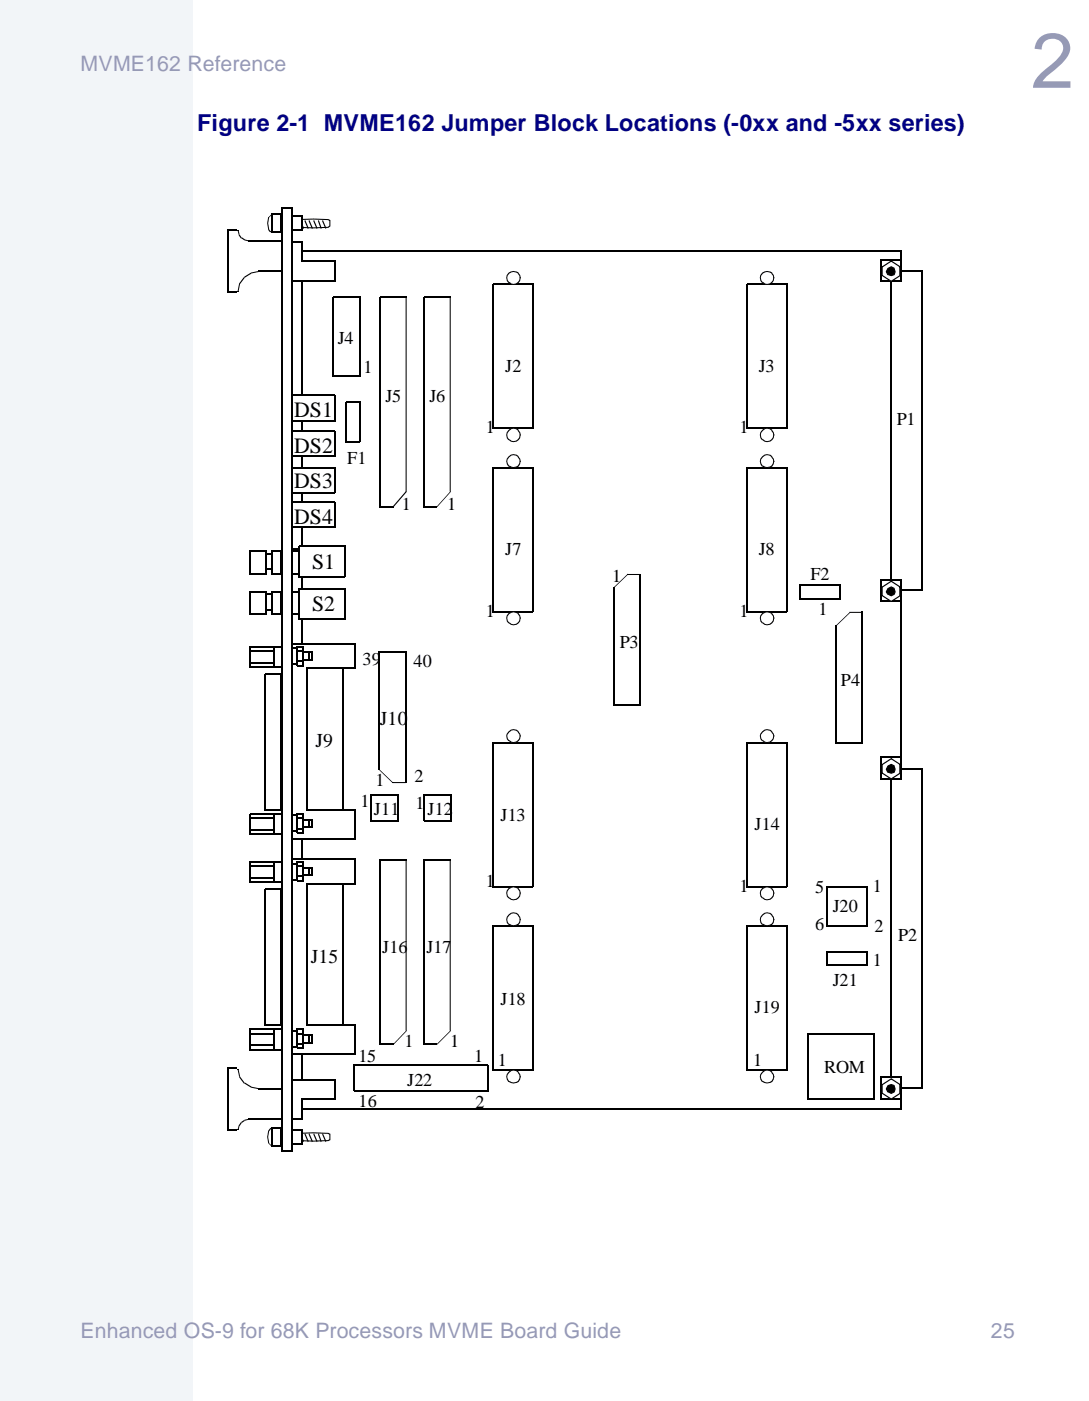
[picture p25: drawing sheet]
<svg xmlns="http://www.w3.org/2000/svg" width="178mm" height="229mm" viewBox="0 0 178 229" stroke-linecap="round" stroke-linejoin="round" font-family="sans-serif">
<defs><g id="words">
<text font-size="12.7" fill="#969ab5" x="168.3" y="14.3">2</text>
<text font-size="3.8" fill="#000083" x="32.2" y="21.3">Figure 2-1 MVME162 Jumper Block Locations (-0xx and -5xx series)</text>
<g font-size="3.6">
<text x="48" y="68">DS1</text>
<text x="48" y="73.9">DS2</text>
<text x="48" y="79.6">DS3</text>
<text x="48" y="85.5">DS4</text>
<text x="51" y="92.9">S1</text>
<text x="51" y="99.8">S2</text>
</g>
<g font-size="3.5" fill="#969ab5">
<text x="13.1" y="11.5">MVME162 Reference</text>
<text x="13.1" y="218.4">Enhanced OS-9 for 68K Processors MVME Board Guide</text>
<text x="161.8" y="218.4">25</text>
</g>
<g font-size="3.2">
<text x="62" y="118.4">J10</text>
<text x="51.5" y="121.8">J9</text>
<text x="50.7" y="157.2">J15</text>
</g>
<g font-size="3">
<text x="55.1" y="56.1">J4</text>
<text x="59.4" y="60.8">1</text>
<text x="62.9" y="65.5">J5</text>
<text x="70.1" y="65.5">J6</text>
<text x="82.5" y="60.7">J2</text>
<text x="123.9" y="60.7">J3</text>
<text x="79.3" y="70.7">1</text>
<text x="120.7" y="70.7">1</text>
<text x="146.4" y="69.3">P1</text>
<text x="56.7" y="75.8">F1</text>
<text x="65.6" y="83.2">1</text>
<text x="73" y="83.2">1</text>
<text x="82.5" y="90.6">J7</text>
<text x="99.9" y="95">1</text>
<text x="123.9" y="90.6">J8</text>
<text x="132.3" y="94.7">F2</text>
<text x="79.3" y="100.6">1</text>
<text x="120.7" y="100.6">1</text>
<text x="133.6" y="100.4">1</text>
<text x="101.2" y="105.8">P3</text>
<text x="59.2" y="108.5">39</text>
<text x="67.5" y="108.8">40</text>
<text x="137.3" y="111.9">P4</text>
<text x="58.9" y="131.7">1</text>
<text x="61.3" y="128.3">1</text>
<text x="67.7" y="127.5">2</text>
<text x="67.8" y="131.9">1</text>
<text x="61.1" y="132.9">J11</text>
<text x="69.8" y="132.9">J12</text>
<text x="81.7" y="134">J13</text>
<text x="123.2" y="135.5">J14</text>
<text x="79.3" y="144.7">1</text>
<text x="120.7" y="145.5">1</text>
<text x="133.1" y="145.7">5</text>
<text x="136" y="148.8">J20</text>
<text x="142.5" y="145.5">1</text>
<text x="62.4" y="155.5">J16</text>
<text x="69.6" y="155.5">J17</text>
<text x="133.1" y="151.8">6</text>
<text x="142.8" y="152.1">2</text>
<text x="146.7" y="153.6">P2</text>
<text x="136" y="160.9">J21</text>
<text x="142.5" y="157.6">1</text>
<text x="81.7" y="163.9">J18</text>
<text x="123.2" y="165.4">J19</text>
<text x="58.5" y="173.3">15</text>
<text x="66.1" y="170.9">1</text>
<text x="73.5" y="170.9">1</text>
<text x="77.4" y="173.3">1</text>
<text x="81.3" y="173.9">1</text>
<text x="123" y="173.9">1</text>
<text x="66.5" y="177.2">J22</text>
<text x="134.5" y="175.1">ROM</text>
<text x="58.5" y="180.7">16</text>
<text x="77.7" y="180.8">2</text>
</g>
</g></defs>
<path d="M-.1 -.1h31.4v228.7h-31.4z" fill="#f2f5f8"/>
<path d="M31.3 -.1v228.7" fill="none" stroke="#f2f5f8" stroke-width=".17"/>
<path d="M40.8 140.6h8.5v3.3h-8.5z" fill="#fff"/>
<path d="M40.7 143.9h8.6M40.8 140.6v3.3M40.8 140.6h8.6M49.3 140.6v3.4" fill="none" stroke="#000" stroke-width=".17"/>
<path d="M40.8 140.6h3.9v3.3h-3.9z" fill="#fff"/>
<path d="M40.7 143.9h4M40.8 140.6v3.3M40.8 140.6h4M44.7 140.6v3.4" fill="none" stroke="#000" stroke-width=".17"/>
<path d="M40.8 141.3h3.9v2h-3.9z" fill="#fff"/>
<path d="M40.7 143.3h4M40.8 141.2v2.1M40.8 141.3h4M44.7 141.3v2.1" fill="none" stroke="#000" stroke-width=".17"/>
<path d="M40.8 167.9h8.5v3.4h-8.5z" fill="#fff"/>
<path d="M40.7 171.3h8.6M40.8 167.8v3.5M40.8 167.9h8.6M49.3 167.9v3.5" fill="none" stroke="#000" stroke-width=".17"/>
<path d="M40.8 167.9h3.9v3.4h-3.9z" fill="#fff"/>
<path d="M40.7 171.3h4M40.8 167.8v3.5M40.8 167.9h4M44.7 167.9v3.5" fill="none" stroke="#000" stroke-width=".17"/>
<path d="M40.8 168.7h3.9v1.8h-3.9z" fill="#fff"/>
<path d="M49.3 45.8v130.2M147.2 44.3v3.6M147.2 99.8v23.7M40.7 170.5h4M40.8 168.7h4" fill="none" stroke="#000" stroke-width=".17"/>
<path d="M147.1 44.2l.1 .1zM147.1 123.5l.1 .1zM40.7 168.6h.2v1.9h-.2zM44.6 168.7h.2v1.9h-.2zM49.2 176l.2 .1z" fill="#000"/>
<path d="M47.6 64.4h7v4.3h-7z" fill="#fff"/>
<path d="M47.5 68.7h7.1M47.6 64.4v4.3M47.6 64.4h7.1M54.6 64.4v4.4" fill="none" stroke="#000" stroke-width=".17"/>
<path d="M47.6 70.4h7v4h-7z" fill="#fff"/>
<path d="M47.6 40.8v140.2M47.6 40.9h99.6M147.2 40.9v140.2M47.5 74.4h7.1M47.6 70.4h7.1M54.6 70.4v4.1M47.5 181h99.7" fill="none" stroke="#000" stroke-width=".17"/>
<g fill="#fff">
<path d="M49.3 180.9l.1 .2z"/>
<path d="M47.5 180.9h1.8v.2h-1.8z"/>
<path d="M49.3 40.8l.1 .2z"/>
<path d="M47.5 40.8h1.8v.2h-1.8z"/>
</g>
<path d="M49.3 39.5v3.2M47.5 45.9h7.2M49.2 42.6h5.5M54.6 42.5v3.5M145.5 46.1v48.6M147.1 44.3h3.5M150.6 44.2v51.9M147.1 96.3h3.5M147.2 83.6v7" fill="none" stroke="#000" stroke-width=".17"/>
<path d="M47.5 39.5h1.9v.1h-1.9zM47.5 45.1h.2v.2h-.2zM47.5 45.2h.2z" fill="#000"/>
<path d="M47.6 76.3h7v4.1h-7z" fill="#fff"/>
<path d="M47.6 76.2v4.2M47.6 76.3h7.1M54.6 76.3v4.1M47.5 80.4h7.1" fill="none" stroke="#000" stroke-width=".17"/>
<g fill="#fff">
<path d="M147.1 45.8h.1v48.6h-.1z"/>
<path d="M143.8 94.6h3.4v3.5h-3.4z"/>
</g>
<g fill="none" stroke="#000" stroke-width=".17">
<path d="M37.2 37.5v10.2M40.5 39.3h5.4M42.2 44.3h3.7M143.7 98.1h3.5M143.8 94.6h3.4M143.8 94.5v3.6M147.2 94.6v3.6M145.5 127.3v48.6M147.1 125.5h3.5M147.2 125.5v3.6M150.6 125.4v51.9M37.2 174.3v10.1"/>
<path d="M42.2 177.6h3.8M147.1 177.5h3.5M147.2 164.8v7M40.5 182.6h5.5"/>
</g>
<g fill="#000">
<path d="M37.1 37.5h1.6v.2h-1.6zM38.8 37.5l.2 .1zM38.8 37.6h.2l.1 .7h-.1zM39 38.3h.1l.4 .5-.2 .1zM40.6 39.2l.1 .2zM39.3 38.9l.2-.2 .5 .3h-.1l.7 .2v.2l-.7-.2zM45.9 39.2l.1 .2zM37.1 47.5l.1 .2zM37.2 47.5h1.5v.2h-1.5zM38.8 47.5l.2 .1zM39.8 45.2l.1-.1 .1 .2-.8 1v-.1l-.2 1.3h-.2l.2-1.3zM39.9 45.1l1.1-.6 .1 .1-1.1 .7z"/>
<path d="M41 44.5l1.3-.3v.2l-1.3 .2zM42.3 44.2v.2zM45.9 44.2l.1 .2zM147.1 125.4l.1 .1zM37.1 174.3h1.6v.1h-1.6zM38.8 174.4l.2 .1zM38.8 174.5h.2l.2 1.2h-.2zM39 175.7h.2l.8 1-.2 .1zM42.3 177.6v.1zM39.8 176.8l.2-.2 1.1 .7h-.1l1.3 .3v.1l-1.3-.2zM37.1 184.2h1.6v.2h-1.6zM38.8 184.3l.2 .1z"/>
<path d="M39.3 183.1h.1l.1 .1-.4 .5-.1 .6h-.2l.2-.6zM39.4 183.1l.5-.4 .1 .2-.5 .3zM39.9 182.7l.7-.1v.1l-.7 .2zM40.6 182.6l.1 .1z"/>
</g>
<g fill="#fff">
<path d="M147.1 127h.1v48.6h-.1z"/>
<path d="M143.8 175.8h3.4v3.5h-3.4z"/>
</g>
<path d="M143.7 179.3h3.5M143.8 175.8h3.4M143.8 175.7v3.6M147.2 175.8v3.6" fill="none" stroke="#000" stroke-width=".17"/>
<path d="M143.8 94.6h3.4v3.5h-3.4z" fill="#fff"/>
<path d="M143.7 98.1h3.5M143.8 94.6h3.4M143.8 94.5v3.6M147.2 94.6v3.6" fill="none" stroke="#000" stroke-width=".17"/>
<path d="M144 95.8l1.5-1 1.4 1v1.4l-1.4 .9-1.5-.9z" fill-rule="evenodd" fill="#fff"/>
<path d="M144 95.7l1.6-.9 1.4 .9v1.6l-.2-.1v-1.4h.2l-.1 .1-1.4-1 .1-.1v.1l-1.5 1-.1-.2 .1 1.5h-.2l.2-.1 1.5 1-.1 .1-1.6-1zM144.9 96l.6-.3 .6 .2 .1 .6-.1 .1-.2-.5h.1l-.5-.2h.1l-.6 .2-.2 .5v-.1l.2 .5v-.1l.6 .2h-.1l.5-.2-.1 .1 .2-.5 .1 .1-.1 .4-.5 .3a1.1 1.1 0 0 1-1-.8zM146.1 96.5l.1 .1zM145.5 98.1l1.4-1 .1 .2-1.4 .9z" fill="#000"/>
<path d="M145 96l.5-.2 .5 .2 .1 .5-.1 .5-.5 .2-.5-.2-.3-.5z" fill-rule="evenodd" fill="#000"/>
<path d="M143.8 175.8h3.4v3.5h-3.4z" fill="#fff"/>
<path d="M143.7 179.3h3.5M143.8 175.8h3.4M143.8 175.7v3.6M147.2 175.8v3.6" fill="none" stroke="#000" stroke-width=".17"/>
<path d="M144 177l1.5-1 1.4 1v1.4l-1.4 .9-1.5-.9z" fill-rule="evenodd" fill="#fff"/>
<path d="M144 176.9l1.6-.9 1.4 .9v1.6l-.2-.1v-1.4h.2l-.1 .1-1.4-1 .1-.1v.1l-1.5 1-.1-.2 .1 1.5h-.2l.2-.1 1.5 1-.1 .1-1.6-1zM144.9 177.1a.94 .94 0 0 1 1.2 0l.1 .5-.1 .1-.2-.5h.1l-.5-.1h.1l-.6 .1-.2 .5v-.1l.2 .6v-.1l.6 .2h-.1l.5-.2-.1 .1 .2-.6 .1 .1-.1 .5-.5 .3a1.04 1.04 0 0 1-1-.9zM146.1 177.6l.1 .1zM145.5 179.3l1.4-1 .1 .2-1.4 .9z" fill="#000"/>
<path d="M145 177.1l.5-.1 .5 .1 .1 .5-.1 .6-.5 .2-.5-.2-.3-.6z" fill-rule="evenodd" fill="#000"/>
<path d="M143.8 123.5h3.4v3.6h-3.4z" fill="#fff"/>
<path d="M143.7 127.1h3.5M143.8 123.5h3.4M143.8 123.5v3.6M147.2 123.5v3.7" fill="none" stroke="#000" stroke-width=".17"/>
<path d="M144 124.7l1.5-.9 1.4 .9v1.5l-1.4 .9-1.5-.9z" fill-rule="evenodd" fill="#fff"/>
<path d="M144 124.6l1.6-.9 1.4 .9v1.7l-.2-.1v-1.5h.2l-.1 .1-1.4-.9 .1-.2v.2l-1.5 .9-.1-.2 .1 1.6h-.2l.2-.1 1.5 .9-.1 .2-1.6-1zM144.9 125l.6-.4 .6 .3 .1 .6-.1 .1-.2-.5h.1l-.5-.3h.1l-.6 .3-.2 .5v-.1l.2 .5v-.1l.6 .2h-.1l.5-.2-.1 .1 .2-.5 .1 .1-.1 .5a.94 .94 0 0 1-1.5-.5zM146.1 125.5l.1 .1zM145.5 127l1.4-.9 .1 .2-1.4 .9z" fill="#000"/>
<circle cx="145.4" cy="125.4" r=".72" fill="#000"/>
<path d="M143.8 42.3h3.4v3.6h-3.4z" fill="#fff"/>
<path d="M143.7 45.9h3.5M143.8 42.3h3.4M143.8 42.3v3.6M147.2 42.3v3.7" fill="none" stroke="#000" stroke-width=".17"/>
<path d="M144 43.5l1.5-.9 1.4 .9v1.5l-1.4 .9-1.5-.9z" fill-rule="evenodd" fill="#fff"/>
<path d="M144 43.4l1.6-.9 1.4 .9v1.7l-.2-.1v-1.5h.2l-.1 .1-1.4-.9 .1-.2v.2l-1.5 .9-.1-.2 .1 1.6h-.2l.2-.1 1.5 .9-.1 .2-1.6-1zM144.9 43.8l.6-.4 .6 .3 .1 .6-.1 .1-.2-.5h.1l-.5-.3h.1l-.6 .3-.2 .5v-.1l.2 .5v-.1l.6 .2h-.1l.5-.2-.1 .1 .2-.5 .1 .1-.1 .5a.94 .94 0 0 1-1.5-.5zM146.1 44.3l.1 .1zM145.5 45.8l1.4-.9 .1 .2-1.4 .9z" fill="#000"/>
<circle cx="145.4" cy="44.3" r=".72" fill="#000"/>
<path d="M43.3 145.1h2.6v22.1h-2.6z" fill="#fff"/>
<path d="M43.3 145.1h2.7M43.3 145v22.2M45.9 145.1v22.2M43.2 167.2h2.7M47.5 176.3h7.1M49.3 179.3v3.3M49.3 179.3h5.4M54.6 176.2v3.1" fill="none" stroke="#000" stroke-width=".17"/>
<path d="M49.2 179.3l.1 .1zM54.5 179.3l.2 .1zM54.6 176.2l.1 .2zM47.5 182.6l.1 .1zM47.6 182.6h1.8v.1h-1.8zM49.2 182.6l.2 .1z" fill="#000"/>
<path d="M47.6 89.6h1.7v86.7h-1.7z" fill="#fff"/>
<path d="M47.6 89.5h1.8v.2h-1.8zM47.5 176.2h1.8v.2h-1.8z" fill="#000"/>
<path d="M47.6 89.5v86.8M49.3 89.6v86.8" fill="none" stroke="#000" stroke-width=".17"/>
<path d="M48.8 96h7.5v5h-7.5z" fill="#fff"/>
<path d="M48.8 95.9v5.1M48.8 96h7.6M56.3 96v5.1M48.7 101h7.6" fill="none" stroke="#000" stroke-width=".17"/>
<path d="M48.8 89.2h7.5v4.9h-7.5z" fill="#fff"/>
<path d="M48.7 94.1h7.6M48.8 89.1v5M48.8 89.2h7.6M56.3 89.2v5" fill="none" stroke="#000" stroke-width=".17"/>
<path d="M47.6 89.8h1.2v3.9h-1.2z" fill="#fff"/>
<path d="M47.5 93.6h1.3v.1h-1.3zM47.6 89.8h1.3v.1h-1.3z" fill="#000"/>
<path d="M47.6 89.8v3.9M48.8 89.8v3.9" fill="none" stroke="#000" stroke-width=".17"/>
<path d="M47.6 96.5h1.2v3.8h-1.2z" fill="#fff"/>
<path d="M47.6 96.4h1.3v.2h-1.3zM47.5 100.2h1.3v.1h-1.3z" fill="#000"/>
<path d="M47.6 96.4v3.9M48.8 96.5v3.8" fill="none" stroke="#000" stroke-width=".17"/>
<path d="M44.5 89.8h1.4v3.9h-1.4z" fill="#fff"/>
<path d="M44.4 93.6h1.5v.1h-1.5zM44.5 89.8h1.5v.1h-1.5z" fill="#000"/>
<path d="M44.5 89.8v3.9M45.9 89.8v3.9" fill="none" stroke="#000" stroke-width=".17"/>
<path d="M44.5 96.5h1.4v3.8h-1.4z" fill="#fff"/>
<path d="M44.5 96.4h1.5v.2h-1.5zM44.4 100.2h1.5v.1h-1.5z" fill="#000"/>
<path d="M44.5 96.4v3.9M45.9 96.5v3.8" fill="none" stroke="#000" stroke-width=".17"/>
<path d="M43.4 97h1.1v2.6h-1.1z" fill="#fff"/>
<path d="M43.4 99.5h1.1v.2h-1.1zM43.4 96.9h1.1v.1h-1.1z" fill="#000"/>
<path d="M43.4 96.9v2.7M44.5 97v2.7" fill="none" stroke="#000" stroke-width=".17"/>
<path d="M43.4 90.4h1.1v2.5h-1.1z" fill="#fff"/>
<path d="M43.4 92.8h1.1v.2h-1.1zM43.4 90.3h1.1v.1h-1.1z" fill="#000"/>
<path d="M43.4 90.3v2.6M44.5 90.4v2.6" fill="none" stroke="#000" stroke-width=".17"/>
<path d="M40.8 89.8h2.6v3.9h-2.6z" fill="#fff"/>
<path d="M40.7 93.7h2.7M40.8 89.8v3.9M40.8 89.8h2.7M43.4 89.8v3.9" fill="none" stroke="#000" stroke-width=".17"/>
<path d="M40.8 96.5h2.6v3.8h-2.6z" fill="#fff"/>
<path d="M40.8 96.4v3.9M40.8 96.5h2.7M43.4 96.5v3.8M40.7 100.3h2.7" fill="none" stroke="#000" stroke-width=".17"/>
<path d="M47.6 140.1h10.4v31.9h-10.4z" fill="#fff"/>
<path d="M47.6 140.1v31.9M47.6 140.1h10.5M58 140.1v32M47.5 172h10.5" fill="none" stroke="#000" stroke-width=".17"/>
<path d="M50.1 144.2h7.9v23h-7.9z" fill="#fff"/>
<path d="M50.1 144.1v23.1M50.1 144.2h8M56.1 144.4v22.8M58 144.2v23.1M50 167.2h8" fill="none" stroke="#000" stroke-width=".17"/>
<path d="M56 167.2l.1 .1z" fill="#000"/>
<g fill="#fff">
<path d="M57.9 167l.2 .1z"/>
<path d="M57.9 144.4h.2v22.6h-.2z"/>
<path d="M48.5 167.9h1v3.1h-1z"/>
</g>
<path d="M48.4 171h1.1v.1h-1.1zM48.5 167.8h1.1v.2h-1.1z" fill="#000"/>
<path d="M48.5 167.8v3.2M49.5 167.9v3.2" fill="none" stroke="#000" stroke-width=".17"/>
<path d="M47.6 168.2h.9v2.6h-.9z" fill="#fff"/>
<path d="M47.5 170.7h1v.2h-1zM47.6 168.1h1v.1h-1z" fill="#000"/>
<path d="M47.6 168.1v2.7M48.5 168.2v2.7" fill="none" stroke="#000" stroke-width=".17"/>
<path d="M48.5 168.7h1v1.7h-1z" fill="#fff"/>
<path d="M48.4 170.3h1.1v.1h-1.1zM48.4 168.6h.2v1.8h-.2zM48.5 168.6h1.1v.2h-1.1zM49.5 168.7h.1v1.7h-.1z" fill="#000"/>
<path d="M50.1 168.9h.9v1.2h-.9z" fill="#fff"/>
<path d="M50 170h1v.2h-1zM50 168.8h.1v1.3h-.1zM50.1 168.8h1v.2h-1zM50.9 168.9h.2v1.3h-.2z" fill="#000"/>
<path d="M49.5 168.9h1v1.2h-1z" fill="#fff"/>
<path d="M49.5 170h1v.2h-1zM49.5 168.8h.1v1.3h-.1zM49.5 168.8h1.1v.2h-1.1zM50.4 168.9h.2v1.3h-.2z" fill="#000"/>
<path d="M48.5 140.6h1v3.1h-1z" fill="#fff"/>
<path d="M48.4 143.6h1.1v.2h-1.1zM48.5 140.6h1.1v.1h-1.1z" fill="#000"/>
<path d="M48.5 140.6v3.1M49.5 140.6v3.2" fill="none" stroke="#000" stroke-width=".17"/>
<path d="M47.6 140.9h.9v2.6h-.9z" fill="#fff"/>
<path d="M47.5 143.4h1v.2h-1zM47.6 140.8h1v.2h-1z" fill="#000"/>
<path d="M47.6 140.8v2.7M48.5 140.9v2.7" fill="none" stroke="#000" stroke-width=".17"/>
<path d="M48.5 141.3h1v1.7h-1z" fill="#fff"/>
<path d="M48.4 142.9h1.1v.2h-1.1zM48.4 141.2h.2v1.8h-.2zM48.5 141.2h1.1v.2h-1.1zM49.5 141.3h.1v1.8h-.1z" fill="#000"/>
<path d="M50.1 141.6h.9v1.2h-.9z" fill="#fff"/>
<path d="M50 142.7h1v.1h-1zM50 141.5h.1v1.3h-.1zM50.1 141.5h1v.2h-1zM50.9 141.6h.2v1.2h-.2z" fill="#000"/>
<path d="M49.5 141.6h1v1.2h-1z" fill="#fff"/>
<path d="M49.5 142.7h1v.1h-1zM49.5 141.5h.1v1.3h-.1zM49.5 141.5h1.1v.2h-1.1zM50.4 141.6h.2v1.2h-.2z" fill="#000"/>
<path d="M48.4 185.1l.3-.2 2.5-.1 2.3 .1 .4 .2v.8l-.4 .2-2.3 .1-2.5-.1-.3-.2z" fill-rule="evenodd" fill="#fff"/>
<g fill="#000">
<path d="M48.3 185.1l.4-.3h2.5h2.4l.3 .2v1l-.3 .2-2.4 .1-2.5-.1-.4-.3v-.4h.1v.4l.4 .1h-.1l2.5 .1 2.3-.1 .4-.1h-.1v-.8l.1 .1-.4-.2-2.3-.1-2.5 .1h.1l-.4 .2v-.1v.4h-.1zM48.3 185.5h.1zM48.3 185l.1-.1-.1 .2zM48.7 186.3l.2-.1-.2 .2zM48.3 185.1l.1-.1 .5 1.2-.2 .1zM49 185l.1-.1-.1 .2zM49.5 186.3l.1-.1-.1 .2zM49 185.1l.1-.1 .5 1.2-.1 .1zM49.7 185l.2-.1-.2 .2zM50.2 186.3l.2-.1-.2 .2zM49.7 185.1l.2-.1 .5 1.2-.2 .1zM50.4 185l.2-.1-.2 .2z"/>
<path d="M50.9 186.3l.2-.1-.2 .2zM50.4 185.1l.2-.1 .5 1.2-.2 .1zM51.2 185l.1-.1-.1 .2zM51.7 186.3l.1-.1-.1 .2zM51.2 185.1l.1-.1 .5 1.2-.1 .1zM51.9 185l.2-.1-.2 .2zM52.3 186.3l.2-.1-.2 .2zM51.9 185.1l.2-.1 .4 1.2-.2 .1zM52.6 185l.2-.1-.2 .2zM53.1 186.3l.2-.1-.2 .2zM52.6 185.1l.2-.1 .5 1.2-.2 .1z"/>
</g>
<path d="M44.1 184.2l.2-.1 .2 .1a2.07 2.07 0 0 1-.2 2.8l-.4-.5-.2-1 .2-1z" fill-rule="evenodd" fill="#fff"/>
<path d="M44 184.2l.3-.2 .3 .1 .5 1.4h-.2l-.4-1.3h-.2h.1l-.4 .4v-.1l-.2 1 .2 1 .4 .5-.1-.1 .3-.4 .3-1h.2l-.3 1.1-.4 .4-.6-.5-.2-1 .2-1zM44.9 185.5h.2z" fill="#000"/>
<path d="M47.6 184.3h1.7v2.4h-1.7z" fill="#fff"/>
<path d="M47.5 186.6h1.8v.2h-1.8zM47.6 184.2h1.8v.2h-1.8z" fill="#000"/>
<path d="M47.6 184.2v2.5M49.3 184.3v2.5" fill="none" stroke="#000" stroke-width=".17"/>
<path d="M44.5 184.1h1.4v2.9h-1.4z" fill="#fff"/>
<path d="M44.4 186.9h1.5v.1h-1.5zM44.5 184h1.5v.2h-1.5z" fill="#000"/>
<path d="M44.5 184v3M45.9 184.1v2.9" fill="none" stroke="#000" stroke-width=".17"/>
<path d="M48.4 36l.3-.2 2.5-.1 2.3 .1 .4 .2v.8l-.4 .3-2.3 .1-2.5-.1-.3-.3z" fill-rule="evenodd" fill="#fff"/>
<g fill="#000">
<path d="M48.3 36l.4-.3h2.5h2.4l.3 .2v1l-.3 .3-2.4 .1-2.5-.1-.4-.4v-.4h.1v.4l.4 .2h-.1l2.5 .1 2.3-.1 .4-.2h-.1v-.8l.1 .1-.4-.2-2.3-.1-2.5 .1h.1l-.4 .2v-.1v.4h-.1zM48.3 36.4h.1zM48.3 36l.1-.1-.1 .2zM48.7 37.3l.2-.1-.2 .2zM48.3 36.1l.1-.1 .5 1.2-.2 .1zM49 36l.1-.1-.1 .2zM49.5 37.3l.1-.1-.1 .2zM49 36.1l.1-.1 .5 1.2-.1 .1zM49.7 36l.2-.1-.2 .2zM50.2 37.3l.2-.1-.2 .2zM49.7 36.1l.2-.1 .5 1.2-.2 .1zM50.4 36l.2-.1-.2 .2z"/>
<path d="M50.9 37.3l.2-.1-.2 .2zM50.4 36.1l.2-.1 .5 1.2-.2 .1zM51.2 36l.1-.1-.1 .2zM51.7 37.3l.1-.1-.1 .2zM51.2 36.1l.1-.1 .5 1.2-.1 .1zM51.9 36l.2-.1-.2 .2zM52.3 37.3l.2-.1-.2 .2zM51.9 36.1l.2-.1 .4 1.2-.2 .1zM52.6 36l.2-.1-.2 .2zM53.1 37.3l.2-.1-.2 .2zM52.6 36.1l.2-.1 .5 1.2-.2 .1z"/>
</g>
<path d="M44.3 35l.2 .2a2.24 2.24 0 0 1 0 2.6l-.2 .1-.4-.5-.2-1 .2-1z" fill-rule="evenodd" fill="#fff"/>
<path d="M43.8 35.4l.6-.5a1.86 1.86 0 0 1 .7 1.5h-.2l-.3-1v.1l-.1-.3-.2-.1h.1l-.4 .4v-.1l-.2 1 .2 1 .2 .4v-.1l.2 .1h-.1l.2-.1v.1l.4-1.4h.2l-.5 1.5h-.2h-.4a2.4 2.4 0 0 1-.2-2.5zM44.9 36.4h.2z" fill="#000"/>
<path d="M47.6 35.2h1.7v2.4h-1.7z" fill="#fff"/>
<path d="M47.5 37.5h1.8v.2h-1.8zM47.6 35.2h1.8v.1h-1.8z" fill="#000"/>
<path d="M47.6 35.2v2.4M49.3 35.2v2.5" fill="none" stroke="#000" stroke-width=".17"/>
<path d="M44.5 35h1.4v2.9h-1.4z" fill="#fff"/>
<path d="M44.4 37.8h1.5v.1h-1.5zM44.5 34.9h1.5v.2h-1.5z" fill="#000"/>
<path d="M44.5 34.9v3M45.9 35v2.9" fill="none" stroke="#000" stroke-width=".17"/>
<path d="M47.6 82h7v4h-7z" fill="#fff"/>
<path d="M47.5 86h7.1M47.6 81.9v4.1M47.6 82h7.1M54.6 82v4.1" fill="none" stroke="#000" stroke-width=".17"/>
<path d="M40.8 105.5h8.5v3.3h-8.5z" fill="#fff"/>
<path d="M40.7 108.8h8.6M40.8 105.4v3.4M40.8 105.5h8.6M49.3 105.5v3.4" fill="none" stroke="#000" stroke-width=".17"/>
<path d="M40.8 105.5h3.9v3.3h-3.9z" fill="#fff"/>
<path d="M40.7 108.8h4M40.8 105.4v3.4M40.8 105.5h4M44.7 105.5v3.4" fill="none" stroke="#000" stroke-width=".17"/>
<path d="M40.8 106.2h3.9v1.9h-3.9z" fill="#fff"/>
<path d="M40.7 108.1h4M40.8 106.1v2M40.8 106.2h4M44.7 106.2v2" fill="none" stroke="#000" stroke-width=".17"/>
<path d="M40.8 132.9h8.5v3.3h-8.5z" fill="#fff"/>
<path d="M40.7 136.2h8.6M40.8 132.8v3.4M40.8 132.9h8.6M49.3 132.9v3.3" fill="none" stroke="#000" stroke-width=".17"/>
<path d="M40.8 132.9h3.9v3.3h-3.9z" fill="#fff"/>
<path d="M40.7 136.2h4M40.8 132.8v3.4M40.8 132.9h4M44.7 132.9v3.3" fill="none" stroke="#000" stroke-width=".17"/>
<path d="M40.8 133.5h3.9v1.9h-3.9z" fill="#fff"/>
<path d="M40.7 135.4h4M40.8 133.5h4" fill="none" stroke="#000" stroke-width=".17"/>
<path d="M40.7 133.4h.2v2h-.2zM44.6 133.5h.2v2h-.2z" fill="#000"/>
<path d="M43.3 110h2.6v22.1h-2.6z" fill="#fff"/>
<path d="M43.3 110h2.7M43.3 109.9v22.2M45.9 110v22.2M43.2 132.1h2.7" fill="none" stroke="#000" stroke-width=".17"/>
<path d="M47.6 105h10.4v31.8h-10.4z" fill="#fff"/>
<path d="M47.6 104.9v31.9M47.6 105h10.5M58 105v31.9M47.5 136.8h10.5" fill="none" stroke="#000" stroke-width=".17"/>
<path d="M50.1 109.1h7.9v23h-7.9z" fill="#fff"/>
<path d="M50.1 109v23.1M50.1 109.1h8M56.1 109.2v23M58 109.1v23.1M50 132.1h8" fill="none" stroke="#000" stroke-width=".17"/>
<g fill="#fff">
<path d="M57.9 109.2h.2v22.7h-.2z"/>
<path d="M48.5 132.9h1v3h-1z"/>
</g>
<path d="M48.4 135.8h1.1v.2h-1.1zM48.5 132.8h1.1v.1h-1.1z" fill="#000"/>
<path d="M48.5 132.8v3.1M49.5 132.9v3.1" fill="none" stroke="#000" stroke-width=".17"/>
<path d="M47.6 133h.9v2.6h-.9z" fill="#fff"/>
<path d="M47.5 135.6h1v.1h-1zM47.6 132.9h1v.2h-1z" fill="#000"/>
<path d="M47.6 132.9v2.7M48.5 133v2.7" fill="none" stroke="#000" stroke-width=".17"/>
<path d="M48.5 133.5h1v1.7h-1z" fill="#fff"/>
<path d="M48.4 135.1h1.1v.2h-1.1zM48.4 133.4h.2v1.8h-.2zM48.5 133.4h1.1v.2h-1.1zM49.5 133.5h.1v1.8h-.1z" fill="#000"/>
<path d="M50.1 133.8h.9v1.2h-.9z" fill="#fff"/>
<path d="M50 134.9h1v.2h-1zM50 133.7h.1v1.3h-.1zM50.1 133.7h1v.2h-1zM50.9 133.8h.2v1.3h-.2z" fill="#000"/>
<path d="M49.5 133.8h1v1.2h-1z" fill="#fff"/>
<path d="M49.5 134.9h1v.2h-1zM49.5 133.7h.1v1.3h-.1zM49.5 133.7h1.1v.2h-1.1zM50.4 133.8h.2v1.3h-.2z" fill="#000"/>
<path d="M48.5 105.5h1v3.1h-1z" fill="#fff"/>
<path d="M48.4 108.6h1.1v.1h-1.1zM48.5 105.4h1.1v.2h-1.1z" fill="#000"/>
<path d="M48.5 105.4v3.2M49.5 105.5v3.2" fill="none" stroke="#000" stroke-width=".17"/>
<path d="M47.6 105.8h.9v2.6h-.9z" fill="#fff"/>
<path d="M47.5 108.3h1v.2h-1zM47.6 105.7h1v.1h-1z" fill="#000"/>
<path d="M47.6 105.7v2.7M48.5 105.8v2.7" fill="none" stroke="#000" stroke-width=".17"/>
<path d="M48.5 106.2h1v1.7h-1z" fill="#fff"/>
<path d="M48.4 107.8h1.1v.2h-1.1zM48.4 106.1h.2v1.8h-.2zM48.5 106.1h1.1v.2h-1.1zM49.5 106.2h.1v1.8h-.1z" fill="#000"/>
<path d="M50.1 106.4h.9v1.2h-.9z" fill="#fff"/>
<path d="M50 107.5h1v.2h-1zM50 106.4h.1v1.2h-.1zM50.1 106.4h1v.1h-1zM50.9 106.4h.2v1.3h-.2z" fill="#000"/>
<path d="M49.5 106.4h1v1.2h-1z" fill="#fff"/>
<path d="M49.5 107.5h1v.2h-1zM49.5 106.4h.1v1.2h-.1zM49.5 106.4h1.1v.1h-1.1zM50.4 106.4h.2v1.3h-.2z" fill="#000"/>
<path d="M61.9 106.4h4.3v21.3h-2.1l-2.2-2.1z" fill-rule="evenodd" fill="#fff"/>
<path d="M61.9 106.4h4.4M61.9 106.3v19.3M66.2 106.4v21.4" fill="none" stroke="#000" stroke-width=".17"/>
<path d="M61.8 125.6h.2l2.2 2.1-.1 .1v-.2h2.1v.2h-2.1z" fill="#000"/>
<path d="M57.8 173.7h21.8v4.4h-21.8z" fill="#fff"/>
<path d="M57.8 178.1h21.8M57.8 173.7v4.4M57.8 173.7h21.9M79.6 173.7v4.5" fill="none" stroke="#000" stroke-width=".17"/>
<path d="M136.5 102l2.2-2.1h2.1v21.4h-4.3z" fill-rule="evenodd" fill="#fff"/>
<path d="M140.8 99.8v21.5M136.5 102v19.3M136.5 121.3h4.4" fill="none" stroke="#000" stroke-width=".17"/>
<path d="M136.4 102v.1l2.4-2.3h-.1h2.1v.2h-2.1v-.1l.1 .1-2.2 2.1z" fill="#000"/>
<path d="M60.6 129.7h4.4v4.3h-4.4z" fill="#fff"/>
<path d="M60.5 134h4.5M60.6 129.6v4.4M60.6 129.7h4.4M65 129.7v4.4" fill="none" stroke="#000" stroke-width=".17"/>
<path d="M69.3 129.7h4.4v4.3h-4.4z" fill="#fff"/>
<path d="M69.2 134h4.5M69.3 129.6v4.4M69.3 129.7h4.5M73.7 129.7v4.4" fill="none" stroke="#000" stroke-width=".17"/>
<path d="M62 140.4h4.3v27.8l-2.1 2.2h-2.2z" fill-rule="evenodd" fill="#fff"/>
<path d="M62 140.3v30.1M62 140.4h4.4M61.9 170.4h2.3" fill="none" stroke="#000" stroke-width=".17"/>
<path d="M66.2 140.4h.2v27.8l-2.2 2.2 2.1-2.2h.1h-.2z" fill="#000"/>
<path d="M69.2 140.4h4.3v27.8l-2.2 2.2h-2.1z" fill-rule="evenodd" fill="#fff"/>
<path d="M69.2 140.4h4.4M69.2 140.3v30.1M69.1 170.4h2.2" fill="none" stroke="#000" stroke-width=".17"/>
<path d="M73.4 140.4h.2v27.8l-2.3 2.2 2.2-2.2h.1h-.2z" fill="#000"/>
<path d="M121.9 151.1h6.6v23.5h-6.6z" fill="#fff"/>
<path d="M121.9 151v23.6M121.9 151.1h6.6M128.5 151.1v23.6M121.8 174.6h6.7" fill="none" stroke="#000" stroke-width=".17"/>
<circle cx="125.2" cy="175.7" r="1.09" fill="#fff"/>
<path d="M124.4 174.9a1.15 1.15 0 0 1 1.3-.3 1.15 1.15 0 0 1 .7 1.1h-.1l-.1-.4v.1l-.3-.4h.1l-.3-.2-.5-.1-.4 .1h.1l-.6 .6v-.1l-.1 .4 .4 .8v-.1l.6 .2 .8-.2-.1 .1 .4-.8h.1a1.19 1.19 0 0 1-1.2 1.1 1.19 1.19 0 0 1-1.1-1.1v-.4zM126.3 175.7h.1z" fill="#000"/>
<circle cx="125.2" cy="150" r="1.09" fill="#fff"/>
<path d="M124.4 149.3a1.15 1.15 0 0 1 1.3-.4 1.15 1.15 0 0 1 .7 1.1h-.1l-.1-.4v.1l-.3-.3h.1l-.3-.3-.5-.1-.4 .1h.1l-.6 .6v-.1l-.1 .4 .1 .5 .3 .3v-.1l.6 .3 .8-.3-.1 .1 .3-.3 .1-.5h.1a1.23 1.23 0 0 1-.7 1.1 1.23 1.23 0 0 1-1.3-.2 1.18 1.18 0 0 1 0-1.6zM126.3 150h.1z" fill="#000"/>
<path d="M131.9 168.7h10.9v10.6h-10.9z" fill="#fff"/>
<path d="M131.8 179.3h11M131.9 168.7h10.9M131.9 168.6v10.7M142.8 168.7v10.7" fill="none" stroke="#000" stroke-width=".17"/>
<path d="M135.1 144.7h6.5v6.4h-6.5z" fill="#fff"/>
<path d="M135 151.1h6.6M135.1 144.7h6.6M135.1 144.6v6.5M141.6 144.7v6.4" fill="none" stroke="#000" stroke-width=".17"/>
<path d="M121.9 121.2h6.6v23.5h-6.6z" fill="#fff"/>
<path d="M121.9 121.1v23.6M121.9 121.2h6.6M128.5 121.2v23.6M121.8 144.7h6.7" fill="none" stroke="#000" stroke-width=".17"/>
<circle cx="125.3" cy="145.8" r="1.07" fill="#fff"/>
<path d="M124.5 144.9a1.18 1.18 0 0 1 1.2-.2 1.18 1.18 0 0 1 .7 1h-.1l-.1-.4v.1l-.3-.4h.1l-.8-.2-.6 .2-.3 .4v-.1l-.1 .4 .1 .4 .3 .4v-.1l.3 .3h-.1h.4h.5l.3-.3-.1 .1 .3-.4 .1-.4h.1a1.17 1.17 0 0 1-1.6 1.1 1.17 1.17 0 0 1-.3-1.9zM126.3 145.7h.1z" fill="#000"/>
<circle cx="125.3" cy="120.1" r="1.07" fill="#fff"/>
<path d="M124.4 119.4a1.15 1.15 0 0 1 1.2-.4 1.15 1.15 0 0 1 .8 1.1h-.1l-.1-.4v.1l-.3-.3h.1l-.3-.3-.5-.1-.4 .1h.1l-.6 .6v-.1l-.1 .4 .1 .4 .3 .3v-.1l.3 .3h-.1l.4 .1 .5-.1 .3-.3-.1 .1 .3-.3 .1-.4h.1a1.15 1.15 0 0 1-1.5 1.1 1.15 1.15 0 0 1-.5-1.8zM126.3 120.1h.1z" fill="#000"/>
<path d="M80.5 151.1h6.6v23.5h-6.6z" fill="#fff"/>
<path d="M80.5 151.1h6.6M80.5 151v23.6M87.1 151.1v23.6M80.4 174.6h6.7" fill="none" stroke="#000" stroke-width=".17"/>
<circle cx="83.8" cy="175.7" r="1.09" fill="#fff"/>
<path d="M83 174.9a1.15 1.15 0 0 1 1.3-.3 1.15 1.15 0 0 1 .7 1.1h-.1l-.1-.4v.1l-.3-.4h.1l-.3-.2-.5-.1-.4 .1h.1l-.3 .2-.3 .4v-.1l-.1 .4 .4 .8v-.1l.6 .2 .8-.2-.1 .1 .4-.8h.1a1.19 1.19 0 0 1-1.2 1.1 1.19 1.19 0 0 1-1.2-1.1l.1-.4zM84.9 175.7h.1z" fill="#000"/>
<circle cx="83.8" cy="150" r="1.09" fill="#fff"/>
<path d="M83 149.3a1.15 1.15 0 0 1 1.3-.4 1.15 1.15 0 0 1 .7 1.1h-.1l-.1-.4v.1l-.3-.3h.1l-.3-.3-.5-.1-.4 .1h.1l-.6 .6v-.1l-.1 .4 .1 .5 .3 .3v-.1l.6 .3 .8-.3-.1 .1 .3-.3 .1-.5h.1a1.23 1.23 0 0 1-.7 1.1 1.23 1.23 0 0 1-1.3-.2 1.18 1.18 0 0 1 0-1.6zM84.9 150h.1z" fill="#000"/>
<path d="M80.5 121.2h6.6v23.5h-6.6z" fill="#fff"/>
<path d="M80.5 121.2h6.6M80.5 121.1v23.6M87.1 121.2v23.6M80.4 144.7h6.7" fill="none" stroke="#000" stroke-width=".17"/>
<circle cx="83.9" cy="145.8" r="1.07" fill="#fff"/>
<path d="M83 145a1.2 1.2 0 0 1 1.2-.3 1.2 1.2 0 0 1 .8 1h-.1l-.1-.4v.1l-.3-.4h.1l-.8-.2-.6 .2-.3 .4v-.1l-.1 .4 .1 .4 .3 .4v-.1l.3 .3h-.1h.4h.5l.3-.3-.1 .1 .3-.4 .1-.4h.1a1.17 1.17 0 0 1-1.6 1.1 1.17 1.17 0 0 1-.4-1.8zM84.9 145.7h.1z" fill="#000"/>
<circle cx="83.9" cy="120.1" r="1.07" fill="#fff"/>
<path d="M83 119.4a1.15 1.15 0 0 1 1.2-.4 1.15 1.15 0 0 1 .8 1.1h-.1l-.1-.4v.1l-.3-.3h.1l-.3-.3-.5-.1-.4 .1h.1l-.6 .6v-.1l-.1 .4 .1 .4 .3 .3v-.1l.3 .3h-.1l.4 .1 .5-.1 .3-.3-.1 .1 .3-.3 .1-.4h.1a1.15 1.15 0 0 1-1.5 1.1 1.15 1.15 0 0 1-.5-1.8zM84.9 120.1h.1z" fill="#000"/>
<path d="M121.9 76.3h6.6v23.5h-6.6z" fill="#fff"/>
<path d="M121.9 76.2v23.6M121.9 76.3h6.6M128.5 76.3v23.6M121.8 99.8h6.7" fill="none" stroke="#000" stroke-width=".17"/>
<circle cx="125.3" cy="100.9" r="1.07" fill="#fff"/>
<path d="M124.4 100.1a1.2 1.2 0 0 1 1.2-.3 1.2 1.2 0 0 1 .8 1.1h-.1l-.1-.5v.1l-.3-.3h.1l-.8-.3-.6 .3-.3 .3v-.1l-.1 .5 .1 .4 .3 .3v-.1l.3 .3h-.1l.4 .1 .5-.1 .3-.3-.1 .1 .3-.3 .1-.4h.1a1.17 1.17 0 0 1-1.6 1.1 1.17 1.17 0 0 1-.4-1.9zM126.3 100.9h.1z" fill="#000"/>
<circle cx="125.2" cy="75.3" r="1.09" fill="#fff"/>
<path d="M124.5 74.4a1.13 1.13 0 0 1 1.2-.2 1.13 1.13 0 0 1 .7 1.1h-.1l-.1-.4-.3-.3h.1l-.3-.2-.5-.1-.4 .1h.1l-.6 .5-.1 .4 .4 .7 .6 .2 .8-.2h-.1l.4-.7h.1a1.19 1.19 0 0 1-1.2 1.1 1.19 1.19 0 0 1-1.1-1.1v-.4zM126.3 75.3h.1z" fill="#000"/>
<path d="M121.9 46.4h6.6v23.5h-6.6z" fill="#fff"/>
<path d="M121.9 46.3v23.6M121.9 46.4h6.6M128.5 46.4v23.5M121.8 69.9h6.7" fill="none" stroke="#000" stroke-width=".17"/>
<circle cx="125.2" cy="71" r="1.09" fill="#fff"/>
<path d="M124.5 70.1a1.13 1.13 0 0 1 1.2-.2 1.13 1.13 0 0 1 .7 1.1h-.1l-.1-.5v.1l-.3-.3h.1l-.3-.3-.5-.1-.4 .1h.1l-.6 .6v-.1l-.1 .5 .1 .4 .3 .3v-.1l.3 .3h-.1l.4 .1 .5-.1 .3-.3-.1 .1 .3-.3 .1-.4h.1a1.17 1.17 0 0 1-1.6 1.1 1.17 1.17 0 0 1-.3-2zM126.3 71h.1z" fill="#000"/>
<circle cx="125.3" cy="45.4" r="1.07" fill="#fff"/>
<path d="M124.4 44.5a1.2 1.2 0 0 1 1.2-.2 1.2 1.2 0 0 1 .8 1h-.1l-.1-.4v.1l-.3-.4h.1l-.8-.2-.6 .2-.3 .4v-.1l-.1 .4 .1 .4 .3 .4v-.1l.3 .2h-.1l.4 .1 .5-.1 .3-.2-.1 .1 .3-.4 .1-.4h.1a1.17 1.17 0 0 1-1.6 1.1 1.17 1.17 0 0 1-.4-1.9zM126.3 45.3h.1z" fill="#000"/>
<path d="M80.5 76.3h6.6v23.5h-6.6z" fill="#fff"/>
<path d="M80.5 76.3h6.6M80.5 76.2v23.6M87.1 76.3v23.6M80.4 99.8h6.7" fill="none" stroke="#000" stroke-width=".17"/>
<circle cx="83.9" cy="100.9" r="1.07" fill="#fff"/>
<path d="M83 100.1a1.2 1.2 0 0 1 1.2-.3 1.2 1.2 0 0 1 .8 1.1h-.1l-.1-.5v.1l-.3-.3h.1l-.8-.3-.6 .3-.3 .3v-.1l-.1 .5 .1 .4 .3 .3v-.1l.3 .3h-.1l.4 .1 .5-.1 .3-.3-.1 .1 .3-.3 .1-.4h.1a1.17 1.17 0 0 1-1.6 1.1 1.17 1.17 0 0 1-.4-1.9zM84.9 100.9h.1z" fill="#000"/>
<circle cx="83.8" cy="75.3" r="1.09" fill="#fff"/>
<path d="M83 74.5a1.15 1.15 0 0 1 1.3-.3 1.15 1.15 0 0 1 .7 1.1h-.1l-.1-.4-.3-.3h.1l-.3-.2-.5-.1-.4 .1h.1l-.6 .5-.1 .4 .4 .7 .6 .2 .8-.2h-.1l.4-.7h.1a1.19 1.19 0 0 1-1.2 1.1 1.19 1.19 0 0 1-1.2-1.1l.1-.4zM84.9 75.3h.1z" fill="#000"/>
<path d="M80.5 46.4h6.6v23.5h-6.6z" fill="#fff"/>
<path d="M80.5 46.4h6.6M80.5 46.3v23.6M87.1 46.4v23.5M80.4 69.9h6.7" fill="none" stroke="#000" stroke-width=".17"/>
<circle cx="83.8" cy="71" r="1.09" fill="#fff"/>
<path d="M83.1 70.1a1.13 1.13 0 0 1 1.2-.2 1.13 1.13 0 0 1 .7 1.1h-.1l-.1-.5v.1l-.3-.3h.1l-.3-.3-.5-.1-.4 .1h.1l-.6 .6v-.1l-.1 .5 .1 .4 .3 .3v-.1l.3 .3h-.1l.4 .1 .5-.1 .3-.3-.1 .1 .3-.3 .1-.4h.1a1.17 1.17 0 0 1-1.6 1.1 1.17 1.17 0 0 1-.3-2zM84.9 71h.1z" fill="#000"/>
<circle cx="83.9" cy="45.4" r="1.07" fill="#fff"/>
<path d="M83 44.5a1.2 1.2 0 0 1 1.2-.2 1.2 1.2 0 0 1 .8 1h-.1l-.1-.4v.1l-.3-.4h.1l-.8-.2-.6 .2-.3 .4v-.1l-.1 .4 .1 .4 .3 .4v-.1l.3 .2h-.1l.4 .1 .5-.1 .3-.2-.1 .1 .3-.4 .1-.4h.1a1.17 1.17 0 0 1-1.6 1.1 1.17 1.17 0 0 1-.4-1.9zM84.9 45.3h.1z" fill="#000"/>
<path d="M62 48.5h4.3v31.7l-2.1 2.4h-2.2z" fill-rule="evenodd" fill="#fff"/>
<path d="M62 48.4v34.2M62 48.5h4.4M61.9 82.6h2.3" fill="none" stroke="#000" stroke-width=".17"/>
<path d="M66.2 48.5h.2v31.8l-2.2 2.4-.1-.1 2.1-2.4 .2 .1-.2-.1z" fill="#000"/>
<path d="M69.2 48.5h4.3v31.7l-2.2 2.4h-2.1z" fill-rule="evenodd" fill="#fff"/>
<path d="M69.2 48.5h4.4M69.2 48.4v34.2M69.1 82.6h2.2" fill="none" stroke="#000" stroke-width=".17"/>
<path d="M73.4 48.5h.2v31.8l-2.3 2.4 2.2-2.5 .1 .1-.2-.1z" fill="#000"/>
<path d="M100.2 95.9l2.2-2.2h2.1v21.4h-4.3z" fill-rule="evenodd" fill="#fff"/>
<path d="M100.2 95.9v19.3M104.5 93.7v21.4M100.2 115.1h4.4" fill="none" stroke="#000" stroke-width=".17"/>
<path d="M100.1 95.9l2.4-2.2h-.1h2.1v.1h-2.1v-.1l.1 .1-2.2 2.1z" fill="#000"/>
<path d="M54.4 48.5h4.4v12.9h-4.4z" fill="#fff"/>
<path d="M54.4 48.5h4.5M54.4 48.4v13M58.8 48.5v13M54.3 61.4h4.5" fill="none" stroke="#000" stroke-width=".17"/>
<path d="M135.1 155.4h6.5v2.1h-6.5z" fill="#fff"/>
<path d="M135 157.5h6.6M135.1 155.4h6.6M135.1 155.3v2.2M141.6 155.4v2.2" fill="none" stroke="#000" stroke-width=".17"/>
<path d="M56.6 65.6h2.2v6.5h-2.2z" fill="#fff"/>
<path d="M56.5 72.1h2.3M56.6 65.5v6.6M56.6 65.6h2.3M58.8 65.6v6.5" fill="none" stroke="#000" stroke-width=".17"/>
<path d="M130.7 95.5h6.5v2.2h-6.5z" fill="#fff"/>
<path d="M130.6 97.7h6.6M130.7 95.5h6.6M130.7 95.4v2.3M137.2 95.5v2.3" fill="none" stroke="#000" stroke-width=".17"/>
<path d="M46 34h1.7v153.8h-1.7z" fill="#fff"/>
<path d="M46 33.9h1.8v.1h-1.8zM45.9 187.7h1.8v.2h-1.8z" fill="#000"/>
<path d="M46 33.9v153.9M47.7 34v153.9" fill="none" stroke="#000" stroke-width=".17"/>
<use href="#words"/>
</svg>
